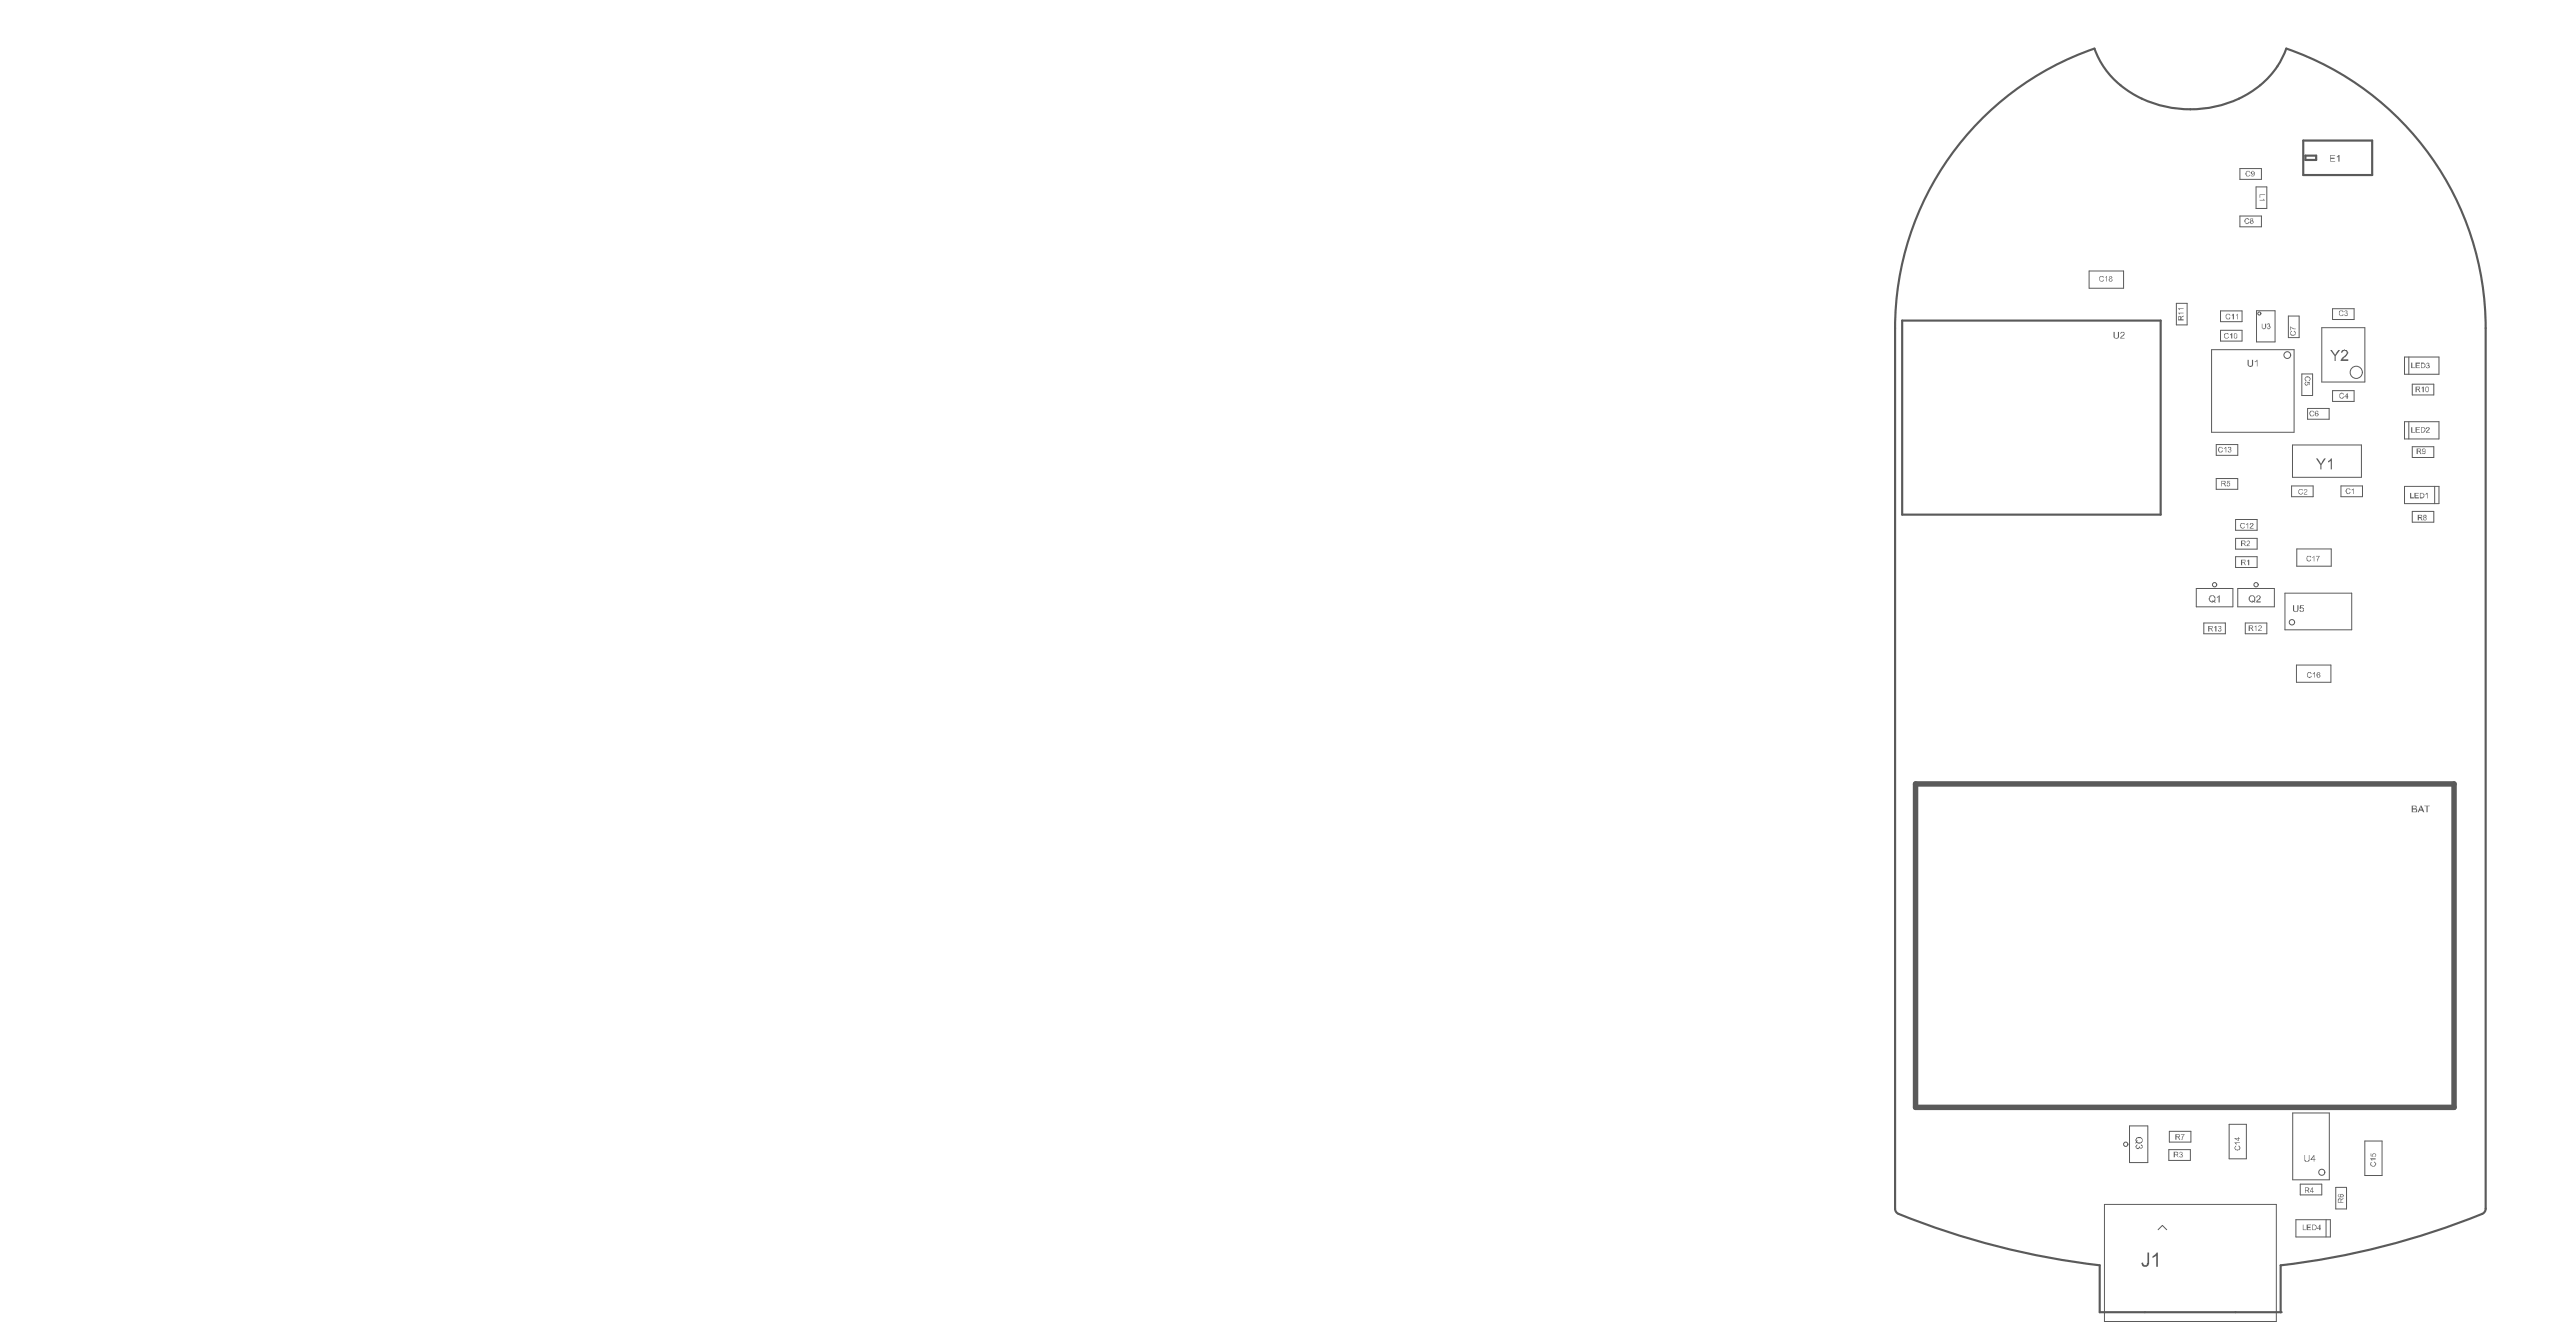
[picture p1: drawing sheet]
<svg xmlns="http://www.w3.org/2000/svg" width="199mm" height="102mm" viewBox="0 0 199 102" stroke-linecap="round" stroke-linejoin="round" font-family="sans-serif">
<path d="M153.3 9a22.8 22.8 0 0 1 8.5-5.2 7.6 7.6 0 0 0 7.4 4.6 7.7 7.7 0 0 0 7.3-4.3l.2-.3a22.8 22.8 0 0 1 15.4 21.5v68l-.2 .3a58.3 58.3 0 0 1-15.7 4.1v3.6h-14v-3.6a58.4 58.4 0 0 1-15.6-4.1l-.2-.3v-68a22.8 22.8 0 0 1 6.9-16.3zM178 10.9h5.3v2.6h-5.3zM178.1 12h.9v.4h-.9zM147 24.8h20v14.9h-20zM176.2 101.3h.1" fill="none" stroke="#5a5a5a" stroke-width=".17"/>
<g fill="none" stroke="#5a5a5a" stroke-width=".08">
<path d="M173.1 13h1.6v.8h-1.6zM173.1 16.7h1.6v.8h-1.6zM174.3 14.4h.9v1.7h-.9zM161.4 20.9h2.7v1.4h-2.7zM168.2 23.4h.8v1.7h-.8zM170.9 27h6.4v6.4h-6.4zM171.2 36.9h1.7v.9h-1.7zM171.2 34.3h1.7v.9h-1.7zM171.6 24h1.6v.8h-1.6zM171.6 25.5h1.6v.8h-1.6zM174.4 24h1.4v2.4h-1.4zM176.8 24.4h.9v1.7h-.9z"/>
<path d="M177.1 37.5h1.6v.9h-1.6zM177.1 34.4h5.4v2.5h-5.4zM177.9 28.9h.8v1.6h-.8zM178.3 31.5h1.7v.9h-1.7zM179.4 25.3h3.3v4.2h-3.3zM180.2 23.8h1.7v.9h-1.7zM180.2 30.2h1.7v.8h-1.7zM180.9 37.5h1.6v.9h-1.6zM185.8 37.6h2.7v1.3h-2.7zM185.8 27.6h2.7v1.3h-2.7zM185.8 32.6h2.7v1.3h-2.7zM186.1 27.6v1.3"/>
<path d="M186.1 32.6v1.3M186.4 29.7h1.7v.8h-1.7zM186.4 34.5h1.7v.8h-1.7zM186.4 39.5h1.7v.8h-1.7zM188.1 37.6v1.3M169.7 45.4h2.8v1.5h-2.8zM170.3 48.1h1.7v.8h-1.7zM172.7 40.1h1.7v.8h-1.7zM172.7 43h1.7v.8h-1.7zM172.7 41.6h1.7v.8h-1.7zM172.9 45.4h2.8v1.5h-2.8zM173.5 48.1h1.7v.8h-1.7z"/>
<path d="M176.6 45.8h5.1v2.8h-5.1zM177.4 51.3h2.7v1.4h-2.7zM177.5 42.4h2.6v1.3h-2.6zM162.6 93h13.3v9h-13.3zM164.5 86.9h1.5v2.9h-1.5zM166.8 94.9l.3-.3 .3 .3M167.6 88.8h1.6v.8h-1.6zM167.6 87.4h1.7v.8h-1.7zM172.2 86.8h1.4v2.7h-1.4zM177.2 85.9h2.8v5.2h-2.8zM177.4 94.2h2.7v1.3h-2.7zM177.7 91.4h1.7v.9h-1.7z"/>
<path d="M179.7 94.2v1.3M180.5 91.7h.8v1.6h-.8zM182.7 88.1h1.4v2.7h-1.4z"/>
</g>
<path d="M148 60.5h41.6v25h-41.6z" fill="none" stroke="#5a5a5a" stroke-width=".42"/>
<g fill="#5a5a5a">
<path d="M165.1 88.4h.1l-.1 .1a.1 .1 0 0 0 0 .1 .1 .1 0 0 0 .2 0v-.1a.09 .09 0 0 0 .1 .1 .09 .09 0 0 0 .1 0 .09 .09 0 0 0-.1-.1v-.1a.15 .15 0 0 1 .1 .2 .15 .15 0 0 1-.2 0 .17 .17 0 0 1-.3 .1 .17 .17 0 0 1 .1-.3z"/>
<path d="M163.3 25.6h.1v.5h.2v-.5h.1v.3a.21 .21 0 0 1-.2 .3 .21 .21 0 0 1-.2-.2z"/>
<path d="M163.9 25.7a.19 .19 0 0 1 .3 0 .19 .19 0 0 1-.2 .3l-.1 .1h.3h-.4l.3-.3a.11 .11 0 0 0 0-.1 .11 .11 0 0 0-.2 0l-.1 .1z"/>
<path d="M168.5 88.9l.1 .1v.1a.15 .15 0 0 1 0 .3 .14 .14 0 0 1-.2-.1h.2v-.1h-.1l.1-.2h-.1l-.1 .1z"/>
<path d="M168.5 87.6h.3l-.2 .2v.2l.1-.4z"/>
<path d="M168.3 24.1l.4 .1h-.3l.1 .1h-.1z"/>
<path d="M168.3 23.8l.4 .1h-.3h.1h-.1z"/>
<path d="M172.7 88.5h.1a.16 .16 0 0 0 0 .2 .16 .16 0 0 0 .2-.1l-.1-.1a.15 .15 0 0 1 .2 .2 .15 .15 0 0 1-.2 .1h-.2v-.1z"/>
<path d="M172.7 88.2l.4 .1h-.3v.1z"/>
<path d="M171.3 46.1l.2-.1v.5h-.1v-.4l-.1 .1z"/>
<path d="M171.2 48.3h.1v.5h-.1v-.4l-.1 .1z"/>
<path d="M171.4 48.3h.1a.09 .09 0 0 1 .1 .1 .09 .09 0 0 1 0 .1 .13 .13 0 0 1 0 .2 .13 .13 0 0 1-.2-.1v.1a.1 .1 0 0 0 .2 0 .09 .09 0 0 0 0-.1l-.1-.1 .1-.1h-.2z"/>
<path d="M172.1 37.1h.2l-.2 .1v.1a.13 .13 0 0 1 .2 0 .13 .13 0 0 1-.1 .2 .13 .13 0 0 1-.1-.1 .09 .09 0 0 0 .1 .1 .1 .1 0 0 0 0-.2 .09 .09 0 0 0-.1 0z"/>
<path d="M171.5 34.5h.2l.1 .1h-.1a.15 .15 0 0 0-.3 0 .14 .14 0 0 0 .1 .2l.1 .1 .1-.1a.17 .17 0 0 1-.2 .1 .17 .17 0 0 1-.1-.3z"/>
<path d="M171.9 34.6l.1-.1v.4v-.3l-.1 .1z"/>
<path d="M172.2 34.5h.1a.11 .11 0 0 1 .1 .1 .11 .11 0 0 1 0 .1v.1v.1h-.2v-.1a.09 .09 0 0 0 .1 .1 .09 .09 0 0 0 .1-.1l-.2-.1 .2-.1h-.2z"/>
<path d="M171.9 25.8l.2-.1 .1 .1a.18 .18 0 0 0-.2 0 .18 .18 0 0 0 0 .3l.2-.1a.22 .22 0 0 1-.3 .1 .22 .22 0 0 1 0-.3z"/>
<path d="M172.3 25.8l.2-.1v.4h-.1v-.3v.1z"/>
<path d="M172 24.3l.3-.1 .1 .2-.1-.1a.15 .15 0 0 0-.2 0 .15 .15 0 0 0 0 .2 .15 .15 0 0 0 .2 0h.1a.22 .22 0 0 1-.4 .1 .22 .22 0 0 1 0-.3z"/>
<path d="M172.5 24.3l.1-.1v.5h-.1z"/>
<path d="M172.9 24.2v.5v-.4l-.1 .1z"/>
<path d="M174.4 46a.2 .2 0 0 1 .3 .1 .2 .2 0 0 1-.2 .2l-.1 .1h.3v.1h-.4v-.1l.3-.2a.09 .09 0 0 0 0-.1 .09 .09 0 0 0-.1-.1l-.2 .1z"/>
<path d="M174.3 48.3v.4z"/>
<path d="M174.5 48.3h.1a.15 .15 0 0 1 .2 .1 .15 .15 0 0 1-.2 .2v.1h.2h-.3l.2-.3v-.1l-.2 .1z"/>
<path d="M173.7 27.8h.1v.5l.2-.1v-.4h.1v.3a.22 .22 0 0 1-.2 .2 .22 .22 0 0 1-.2-.2z"/>
<path d="M174.2 27.9l.2-.1v.5v-.4z"/>
<path d="M173.5 16.9h.3v.1a.15 .15 0 0 0-.3 0 .14 .14 0 0 0 0 .2 .15 .15 0 0 0 .3 0v-.1a.15 .15 0 0 1-.2 .2 .15 .15 0 0 1-.1-.2l-.1-.1z"/>
<path d="M173.6 13.2h.2l.1 .1a.16 .16 0 0 0-.3 0 .16 .16 0 0 0 0 .2 .16 .16 0 0 0 .3 0 .21 .21 0 0 1-.3 .1 .21 .21 0 0 1-.1-.3z"/>
<path d="M177.9 94.6l.1 .3 .2 .1h-.3z"/>
<path d="M178.2 94.6h.4h-.3v.1h.2v.1h-.2v.1l.3 .1h-.4z"/>
<path d="M177.2 46.7h.1v.5h.2v-.5h.1v.3a.21 .21 0 0 1-.2 .3 .21 .21 0 0 1-.2-.3z"/>
<path d="M177.7 46.7h.3l-.2 .1v.1a.17 .17 0 0 1 .2 .1 .17 .17 0 0 1-.1 .2h-.2v-.1l.1 .1a.12 .12 0 0 0 .1 0 .12 .12 0 0 0 0-.2 .12 .12 0 0 0-.1 0h-.1z"/>
<path d="M178.3 42.9h.2l.1 .2a.16 .16 0 0 0-.2-.1 .16 .16 0 0 0-.1 .2 .16 .16 0 0 0 .2 0l.1 .1a.23 .23 0 0 1-.4 0 .23 .23 0 0 1 .1-.4z"/>
<path d="M178.7 43l.1-.1v.4v-.3z"/>
<path d="M179 42.9h.2l-.1 .4-.1-.1 .2-.2z"/>
<path d="M177.7 37.8a.11 .11 0 0 1 .2-.1 .11 .11 0 0 1 0 .2 .14 .14 0 0 0-.2 0 .14 .14 0 0 0 0 .2 .14 .14 0 0 0 .2 0v-.1l.1 .1a.22 .22 0 0 1-.4 0 .22 .22 0 0 1 .1-.3z"/>
<path d="M178.1 37.8a.15 .15 0 0 1 .2 .1 .15 .15 0 0 1-.2 .2l.2 .1h-.3l.2-.2a.11 .11 0 0 0 0-.2 .11 .11 0 0 0-.2 .1z"/>
<path d="M178.1 29.1a.21 .21 0 0 1 .4 0 .21 .21 0 0 1-.1 .3 .19 .19 0 0 0 0-.3 .19 .19 0 0 0-.3 .2l.1 .1-.1-.1z"/>
<path d="M178.1 29.5l.1 .1h-.1l.1 .1h.1v-.2h.2v.2l-.1-.1a.16 .16 0 0 1-.1 .2 .16 .16 0 0 1-.2-.1 .16 .16 0 0 1 0-.2z"/>
<path d="M177.1 25.5v.1a.15 .15 0 0 0 0 .3 .14 .14 0 0 0 .2-.1v-.1l-.1-.1a.17 .17 0 0 1 .2 .2 .17 .17 0 0 1-.2 .1 .21 .21 0 0 1-.2-.1 .21 .21 0 0 1 .1-.3z"/>
<path d="M177 25.2l.4 .2-.4-.1v.2z"/>
<path d="M181.3 37.8l.1-.1a.11 .11 0 0 1 .2 0 .11 .11 0 0 1 0 .1 .14 .14 0 0 0-.2 0 .14 .14 0 0 0 0 .2 .14 .14 0 0 0 .2 0 .21 .21 0 0 1-.3 .1 .21 .21 0 0 1 0-.3z"/>
<path d="M181.7 37.8l.2-.1v.4l-.1-.3h-.1z"/>
<path d="M180.8 30.4l.1-.1a.12 .12 0 0 1 .1 0 .12 .12 0 0 1 .1 .2v-.1a.16 .16 0 0 0-.3 .1 .16 .16 0 0 0 .1 .2 .16 .16 0 0 0 .2-.1 .19 .19 0 0 1-.3 .1 .19 .19 0 0 1 0-.3z"/>
<path d="M180.1 27h.1l.2 .4 .3-.4h.1l-.3 .5v.4h-.1v-.4z"/>
<path d="M181 27a.29 .29 0 0 1 .4 .2 .29 .29 0 0 1-.2 .4l-.2 .1h.4v.2h-.5l.1-.3a.39 .39 0 0 0 .3-.5h-.1l-.3 .1z"/>
<path d="M180.8 24h.2v.1a.14 .14 0 0 0-.2 0 .14 .14 0 0 0 0 .2 .14 .14 0 0 0 .2 0v-.1a.13 .13 0 0 1-.1 .2 .13 .13 0 0 1-.1-.1l-.1-.2z"/>
<path d="M181.2 24h.2v.1h-.1a.16 .16 0 0 1 .1 .3 .13 .13 0 0 1-.2-.1v.1a.11 .11 0 0 0 .2-.1 .11 .11 0 0 0-.2-.1l.1-.2h-.1v.1z"/>
<path d="M180.1 12h.3h-.3v.2h.3v.1h-.3v.1l.3 .1h-.3z"/>
<path d="M180.6 12.1l.2-.1v.5h-.1v-.4h-.1z"/>
<path d="M174.8 25l.1 .4 .1-.1v-.3h.1v.2a.17 .17 0 0 1-.2 .2 .17 .17 0 0 1-.1-.2z"/>
<path d="M175.2 25h.2v.2a.14 .14 0 0 1 0 .2 .16 .16 0 0 1-.3-.1l.2 .1 .1-.1-.1-.1 .1-.2-.2 .1z"/>
<path d="M174.6 15l.4 .1h-.4v.2z"/>
<path d="M174.6 15.4h.3l.1 .1z"/>
<path d="M178.1 89.2v.3a.15 .15 0 0 0 .2 .2 .15 .15 0 0 0 .1-.2v-.3v.3a.19 .19 0 0 1-.1 .2 .19 .19 0 0 1-.2-.2z"/>
<path d="M178.4 51.9h.1l.1 .1a.18 .18 0 0 0-.2 0 .18 .18 0 0 0 0 .3h.1l.1-.1a.16 .16 0 0 1-.2 .2 .16 .16 0 0 1-.1-.3z"/>
<path d="M178.8 51.9l.1 .4-.1-.3-.1 .1z"/>
<path d="M178.5 31.7h.2l.1 .1h-.1a.15 .15 0 0 0-.2 .1 .15 .15 0 0 0 .1 .2 .15 .15 0 0 0 .2-.1 .22 .22 0 0 1-.3 .1 .22 .22 0 0 1 0-.4z"/>
<path d="M165.9 96.7h.2v.8a.3 .3 0 0 1-.3 .3 .3 .3 0 0 1-.3-.3h.1a.17 .17 0 0 0 .2 .2 .17 .17 0 0 0 .1-.2z"/>
<path d="M166.4 97l.3-.3v1.1h-.1v-.8l-.3 .1z"/>
<path d="M162.3 21.3h.2v.1a.14 .14 0 0 0-.2 0 .14 .14 0 0 0 0 .2 .14 .14 0 0 0 .2 0 .2 .2 0 0 1-.3 .1 .2 .2 0 0 1 0-.3z"/>
<path d="M162.7 21.4l.1-.1v.4v-.3l-.1 .1z"/>
<path d="M173.7 43.2h.1v.4h-.1v-.3h-.1z"/>
<path d="M173.2 40.4a.11 .11 0 0 1 .2 0 .11 .11 0 0 1 0 .1 .15 .15 0 0 0-.2 0 .15 .15 0 0 0 0 .2 .15 .15 0 0 0 .2 0v-.1a.17 .17 0 0 1-.2 .2 .17 .17 0 0 1-.1-.3z"/>
<path d="M173.5 40.5l.2-.1v.4v-.3z"/>
<path d="M173.9 40.4a.14 .14 0 0 1 .2 .1 .14 .14 0 0 1-.1 .1l-.1 .2h.2h-.3l.2-.2a.09 .09 0 0 0 0-.1 .09 .09 0 0 0-.1-.1l-.1 .1z"/>
<path d="M179 35.4h.1l.2 .4 .3-.4h.1l-.3 .5v.3h-.1v-.3z"/>
<path d="M180.1 35.4h.1v.8h-.1v-.6l-.2 .1v-.1z"/>
<path d="M186.2 38.1h.1v.3h.2v.1h-.3z"/>
<path d="M186.6 38.1h.3h-.3v.1h.3l-.3 .1v.1h.3v.1h-.3z"/>
<path d="M187.4 38.1h.2v.4l-.1-.4z"/>
<path d="M186.3 33h.1v.4h.2h-.3z"/>
<path d="M186.6 33h.4h-.3v.2h.2h-.2v.2h.3h-.4z"/>
<path d="M187.5 33a.14 .14 0 0 1 .2 .1 .14 .14 0 0 1-.1 .1l-.1 .2h.2h-.2l.1-.2a.09 .09 0 0 0 .1-.1 .11 .11 0 0 0-.2-.1v.1z"/>
<path d="M187.2 29.9h.1v.4h-.1v-.4l-.1 .1z"/>
<path d="M186.3 28h.1v.4h.2h-.3z"/>
<path d="M186.6 28h.4v.1h-.3v.1h.2l-.2 .1v.1h.3h-.4z"/>
<path d="M187.5 28a.11 .11 0 0 1 .2 0 .11 .11 0 0 1 0 .2 .13 .13 0 0 1-.1 .2 .13 .13 0 0 1-.1-.1l.1 .1 .1-.1h-.1l.1-.2h-.2z"/>
<path d="M183.2 89.7h.1v.1a.15 .15 0 0 0 0 .2 .15 .15 0 0 0 .2 0 .15 .15 0 0 0 0-.2l-.1-.1a.2 .2 0 0 1 .1 .3 .2 .2 0 0 1-.2 .1 .2 .2 0 0 1-.1-.3z"/>
<path d="M183.1 89.4h.5v.1h-.3v.1z"/>
<path d="M183.2 89.1l.1 .2a.15 .15 0 0 1 0-.3 .16 .16 0 0 1 .3 .1 .15 .15 0 0 1-.1 .2l.1-.1-.1-.1a.11 .11 0 0 0-.1 0 .11 .11 0 0 0-.1 .2h-.1z"/>
<path d="M173.6 41.8a.14 .14 0 0 1 .2 0 .14 .14 0 0 1-.1 .2v.1l.1 .1h-.2l.1-.2a.11 .11 0 0 0 .1-.1 .11 .11 0 0 0-.1-.1l-.1 .1z"/>
<path d="M187.3 62.2h.4h-.1v.5h-.1v-.5z"/>
<path d="M165 87.9a.27 .27 0 0 1 .4-.1 .27 .27 0 0 1 .1 .4 .27 .27 0 0 1-.3 .1l-.1-.1-.1 .1zM165.2 87.9l-.1 .2v-.1a.19 .19 0 0 0 .3 .2 .19 .19 0 0 0 .1-.3z"/>
<path d="M168 88.9l.3 .1v.1l-.1 .1 .1 .2-.1-.2h-.2v.2zM168 89v.1h.3v-.1z"/>
<path d="M168.1 87.6h.3v.2h-.1l.2 .2-.2-.2h-.1v.2h-.1zM168.2 87.6v.1h.2l-.1-.1z"/>
<path d="M168.3 24.4h.2l.1 .1 .1-.1-.1 .1v.2h.1h-.4zM168.4 24.4l-.1 .3h.2v-.3z"/>
<path d="M172.7 87.9h.2l.1-.1 .1 .1h-.1l-.1 .2zM172.7 87.9l.2 .1v-.1z"/>
<path d="M170.8 46a.27 .27 0 0 1 .3 .1 .27 .27 0 0 1 0 .3l.1 .1v.1l-.1-.1a.29 .29 0 0 1-.4-.1 .29 .29 0 0 1 .1-.4zM170.8 46.1a.22 .22 0 0 0-.1 .2 .22 .22 0 0 0 .3 .1h-.1h.1a.2 .2 0 0 0 .1-.3 .2 .2 0 0 0-.3 0z"/>
<path d="M170.6 48.3h.2a.13 .13 0 0 1 .2 .1 .13 .13 0 0 1-.1 .2l.1 .2-.2-.3h-.1v.3h-.1zM170.7 48.4v.1h.2v-.1z"/>
<path d="M171.6 37.1h.3a.11 .11 0 0 1 .1 .1 .11 .11 0 0 1-.1 .1l.1 .3-.2-.3h-.1l-.1 .3zM171.7 37.2v.1h.2v-.1z"/>
<path d="M172.7 25.7a.22 .22 0 0 1 .2 .2 .22 .22 0 0 1-.2 .2h-.1v-.3zM172.7 25.8v.1a.12 .12 0 0 0 0 .2 .12 .12 0 0 0 .1 0v-.2a.09 .09 0 0 0 0-.1 .09 .09 0 0 0-.1 0z"/>
<path d="M173.8 46a.27 .27 0 0 1 .4 .1 .27 .27 0 0 1 0 .3l.1 .2-.1-.1a.29 .29 0 0 1-.4-.1 .29 .29 0 0 1 0-.4zM173.9 46.1l-.1 .2 .3 .1h-.1a.16 .16 0 0 0 .2-.1 .16 .16 0 0 0 0-.2l-.2-.1z"/>
<path d="M173.8 48.3h.2a.11 .11 0 0 1 .1 .1 .11 .11 0 0 1-.1 .1l.1 .2-.2-.2h-.1v.2zM173.8 48.3v.2l.2-.1v-.1z"/>
<path d="M173.9 16.9h.2v.1h-.1a.16 .16 0 0 1 .1 .3 .14 .14 0 0 1-.2 0 .15 .15 0 0 1 0-.3zM173.9 17a.1 .1 0 0 0 .2 0 .1 .1 0 0 0-.2 0zM173.9 17.2a.1 .1 0 0 0 .2 0 .1 .1 0 0 0-.2 0z"/>
<path d="M174 13.2a.18 .18 0 0 1 .2 .2 .18 .18 0 0 1-.3 .1l.2 .1 .1-.1v-.1l-.1 .1-.2-.1zM174 13.3a.1 .1 0 0 0 .2 0 .1 .1 0 0 0-.2 0z"/>
<path d="M178.7 94.6h.1a.21 .21 0 0 1 .2 .2 .21 .21 0 0 1-.2 .2h-.1zM178.7 94.6v.3a.18 .18 0 0 0 .3-.1 .18 .18 0 0 0-.3-.2z"/>
<path d="M179.2 94.6l.1 .4-.3-.1zM179.2 94.6l-.1 .3h.1z"/>
<path d="M178.1 91.7h.3v.1l-.1 .1 .1 .2-.1-.2h-.2v.2zM178.1 91.7v.2l.3-.1-.1-.1z"/>
<path d="M178.7 91.7v.3h.1l-.1 .1v-.1h-.2zM178.7 91.8l-.2 .2h.2z"/>
<path d="M181.4 30.4v.3l-.1 .1v-.1l-.1-.1zM181.3 30.4l-.1 .2h.1z"/>
<path d="M186.8 39.8h.3a.09 .09 0 0 1 .1 .1 .11 .11 0 0 1-.2 .1l.2 .2-.2-.2h-.1v.2h-.1zM186.9 39.8v.1h.2v-.1z"/>
<path d="M187.3 39.8h.1a.11 .11 0 0 1 .1 0 .11 .11 0 0 1 0 .2 .12 .12 0 0 1 0 .1 .12 .12 0 0 1-.2 0 .12 .12 0 0 1 0-.1zM187.3 39.8v.1h.2l-.1-.1zM187.3 40.1a.1 .1 0 0 0 .2 0 .1 .1 0 0 0-.2 0z"/>
<path d="M178.8 89.2v.3h.1l-.1 .2v-.1h-.3zM178.8 89.3l-.2 .2h.2z"/>
<path d="M179 51.9h.2l.1 .1h-.1l-.1-.1-.1 .2a.15 .15 0 0 1 .3 0 .14 .14 0 0 1-.1 .2 .14 .14 0 0 1-.2-.1zM179.1 52.2a.1 .1 0 0 0 .2 0 .1 .1 0 0 0-.2 0z"/>
<path d="M179 31.7l.2 .1h-.2l-.1 .1a.15 .15 0 0 1 .2 .1 .15 .15 0 0 1-.1 .2 .15 .15 0 0 1-.1-.2zM178.9 32a.1 .1 0 0 0 .2 0 .1 .1 0 0 0-.2 0z"/>
<path d="M180.7 92.6a.11 .11 0 0 1 .1-.1 .11 .11 0 0 1 .1 .2l.2-.2-.2 .2v.1l.2 .1h-.5zM180.8 92.6l-.1 .2h.2v-.2z"/>
<path d="M180.7 92.2a.11 .11 0 0 0 0 .2 .11 .11 0 0 0 .2 0 .12 .12 0 0 1 0-.2 .14 .14 0 0 1 .2 .2 .12 .12 0 0 1-.2 0h-.3zM180.9 92.3a.07 .07 0 0 0 .1 0 .07 .07 0 0 0-.1 0z"/>
<path d="M163 21.4l.1-.1 .1 .1-.1 .1a.14 .14 0 0 1 .1 .2 .14 .14 0 0 1-.2 0 .14 .14 0 0 1 0-.2zM163 21.4a.1 .1 0 0 0 .2 0 .1 .1 0 0 0-.2 0zM163 21.6a.1 .1 0 0 0 .2 0 .1 .1 0 0 0-.2 0z"/>
<path d="M173.2 43.2h.2a.13 .13 0 0 1 .1 .1 .13 .13 0 0 1-.1 .2l.1 .1-.1-.2h-.2v.2zM173.2 43.3v.1h.3v-.1z"/>
<path d="M187 38.1h.1a.21 .21 0 0 1 .2 .2 .21 .21 0 0 1-.2 .2h-.1zM187 38.1v.3a.17 .17 0 0 0 .3-.1 .18 .18 0 0 0-.3-.2z"/>
<path d="M186.7 34.6l.3 .1a.09 .09 0 0 1 .1 .1 .1 .1 0 0 1-.2 0l.2 .3-.2-.3h-.1v.3h-.1zM186.8 34.7v.1h.2v-.1z"/>
<path d="M187.2 34.6a.21 .21 0 0 1 .2 .2 .21 .21 0 0 1-.2 .3v-.1a.11 .11 0 0 0 .1 0 .11 .11 0 0 0 .1-.2l-.1 .1-.1-.1zM187.2 34.8a.1 .1 0 0 0 .2 0 .1 .1 0 0 0-.2 0z"/>
<path d="M187.1 33h.1a.21 .21 0 0 1 .2 .2 .21 .21 0 0 1-.2 .2h-.1zM187.1 33v.4l.2-.1v-.1a.15 .15 0 0 0 0-.2 .15 .15 0 0 0-.2 0z"/>
<path d="M186.6 29.9h.3a.11 .11 0 0 1 .1 .1 .11 .11 0 0 1-.1 .1l.1 .2-.2-.2h-.1v.2h-.1zM186.7 29.9v.1h.2v-.1z"/>
<path d="M187.4 29.9h.1a.21 .21 0 0 1 .2 .1 .21 .21 0 0 1-.2 .3l-.1-.1zM187.5 29.9v.1a.14 .14 0 0 0-.1 .2 .14 .14 0 0 0 .2 0 .14 .14 0 0 0 0-.2z"/>
<path d="M187.1 28h.1a.21 .21 0 0 1 .2 .2 .21 .21 0 0 1-.2 .2h-.1zM187.1 28.1v.3a.18 .18 0 0 0 .3-.2 .17 .17 0 0 0-.3-.1z"/>
<path d="M173.2 41.7l.3 .1v.2h-.1l.1 .2-.1-.2h-.2v.2zM173.2 41.8v.2l.3-.1-.1-.1z"/>
<path d="M186.4 62.2h.3v.5h-.3zM186.4 62.2v.2h.3v-.1zM186.4 62.5v.2l.3-.1v-.1z"/>
<path d="M187 62.2h.1l.2 .5-.1-.1h-.3l-.1 .1zM187 62.3v.2h.2z"/>
</g>
<g fill="none" stroke="#5a5a5a" stroke-width=".08">
<circle cx="174.6" cy="24.2" r=".12"/>
<circle cx="176.7" cy="27.4" r=".26"/>
<circle cx="182.1" cy="28.7" r=".47"/>
<circle cx="171.1" cy="45.1" r=".17"/>
<circle cx="174.3" cy="45.1" r=".17"/>
<circle cx="177.1" cy="48" r=".21"/>
<circle cx="164.3" cy="88.3" r=".17"/>
<circle cx="179.4" cy="90.5" r=".24"/>
</g>
</svg>
